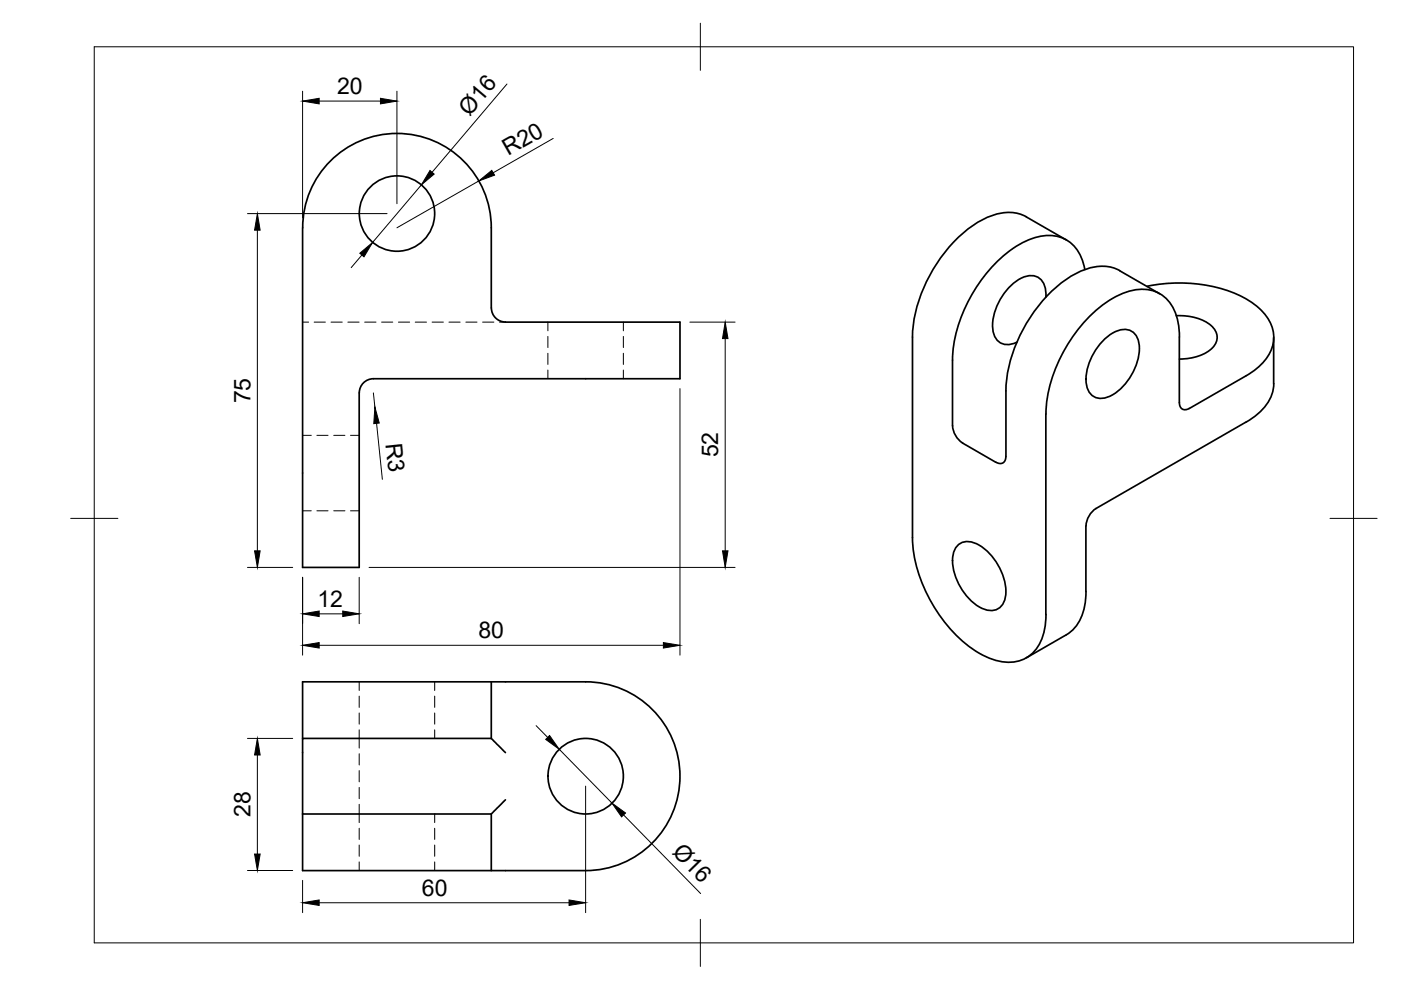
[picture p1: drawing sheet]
<svg xmlns="http://www.w3.org/2000/svg" width="297mm" height="210mm" viewBox="0 0 297 210" stroke-linecap="round" stroke-linejoin="round" font-family="sans-serif">
<defs><g id="words">
<g font-size="4.9">
<text x="71.5" y="20">20</text>
<text x="99.6" y="24.8" transform="rotate(-50 99.6 24.8)">Ø16</text>
<text x="107.8" y="33.1" transform="rotate(-30 107.8 33.1)">R20</text>
<text x="53.1" y="85.5" transform="rotate(-90 53.1 85.5)">75</text>
<text x="81.8" y="94.1" transform="rotate(84 81.8 94.1)">R3</text>
<text x="152.3" y="97" transform="rotate(-90 152.3 97)">52</text>
<text x="67.3" y="128.7">12</text>
<text x="101.5" y="135.4">80</text>
<text x="53.1" y="173.3" transform="rotate(-90 53.1 173.3)">28</text>
<text x="142.3" y="180.9" transform="rotate(46 142.3 180.9)">Ø16</text>
<text x="89.5" y="189.9">60</text>
</g>
</g></defs>
<!-- layer: Hidden -->
<g fill="none" stroke="#000" stroke-width=".21">
<path d="M64.2 68.3h1.2M66.6 68.3h2.4M70.2 68.3h2.4M73.7 68.3h2.4M77.3 68.3h2.4M80.9 68.3h2.4M84.5 68.3h2.3M88 68.3h2.4M91.6 68.3h2.4M95.2 68.3h2.4M98.8 68.3h2.3M102.3 68.3h2.4"/>
<path d="M105.9 68.3h1.3M116.2 68.3v1.8M116.2 71.3v2.4M116.2 74.9v2.4M116.2 78.5v1.8M132.2 68.3v1.8M132.2 71.3v2.4M132.2 74.9v2.4M132.2 78.5v1.8M64.2 92.3h1.8M67.2 92.3h2.4M70.8 92.3h2.3"/>
<path d="M74.3 92.3h1.9M64.2 108.3h1.8M67.2 108.3h2.4M70.8 108.3h2.3M74.3 108.3h1.9M76.2 144.6v1.8M76.2 147.6v2.4M76.2 151.2v2.3M76.2 154.7v3.9M76.2 159.8v2.4M92.2 144.6v1.8M92.2 147.6v2.4"/>
<path d="M92.2 151.2v2.3M92.2 154.7v1.9M76.2 163.4v2.4M76.2 167v2.3M76.2 170.5v3.9M76.2 175.6v2.4M76.2 179.2v2.4M92.2 172.6v1.8M92.2 175.6v2.4M92.2 179.2v2.4M76.2 182.7v1.9M92.2 182.7v1.9"/>
</g>
<!-- layer: Visible -->
<g fill="none" stroke="#000" stroke-width=".36">
<path d="M64.2 48.3v72h12v-37M64.2 48.3a20 20 0 0 1 20-20 20 20 0 0 1 20 20v17M217.6 46l8.5 4.9M217.6 46a9.2 9.2 0 0 0-8.4 .1 28.7 28.7 0 0 0-13 14.2 27.3 27.3 0 0 0-2.7 11.2v42.5M230 57.1a7.8 7.8 0 0 0-7.1-7.2 15.6 15.6 0 0 0-10.6 4.7 31.8 31.8 0 0 0-10.3 21.8M104.2 65.3a2.99 2.99 0 0 0 3 3M107.2 68.3h37v12h-65a2.99 2.99 0 0 0-3 3M202 76.4v13.8a4.7 4.7 0 0 0 2.1 3.7l7 4.1M221.7 63a3.8 3.8 0 0 0-2.6-4.5 6.8 6.8 0 0 0-5.7 3 11.6 11.6 0 0 0-2.8 8.9 3.2 3.2 0 0 0 5 2.2M234.3 71.8a5.7 5.7 0 0 1 5-1.9 3.6 3.6 0 0 1 2.3 4 12.2 12.2 0 0 1-6.6 10.2 3.2 3.2 0 0 1-4.7-2.7 12.1 12.1 0 0 1 4-9.6zM243.2 60.7a31 31 0 0 1 21.6 3 9.6 9.6 0 0 1 5.3 8 9.1 9.1 0 0 1-4.6 7.1l-1.3 .9M245.9 62.3l-8.5-4.9a9.2 9.2 0 0 0-8.4 .2 28.7 28.7 0 0 0-13 14.1 27.3 27.3 0 0 0-2.7 11.2"/>
<path d="M249.4 66.9a10 10 0 0 1 7.9 2.7 3.1 3.1 0 0 1-.7 4.6 10.7 10.7 0 0 1-6.5 1.9M250 71.5v13.9M250.1 71.5a11 11 0 0 0-3.3-8.6 8.7 8.7 0 0 0-9.4-.4 28.5 28.5 0 0 0-12.8 13.7 27.9 27.9 0 0 0-2.8 11.6M264.2 79.7l-12 6.9a1.29 1.29 0 0 1-1.5 .1 1.29 1.29 0 0 1-.6-1.3M270 71.5l.1 9.8a9.2 9.2 0 0 1-4.8 7.5l-1.1 .7M213.3 96.8a1.29 1.29 0 0 1-.7 1.3 1.29 1.29 0 0 1-1.4-.1M213.3 82.9v13.9M221.7 87.8v42.5M264.2 89.5l-31.8 18.3a4.7 4.7 0 0 0-2.1 3.7M193.5 114a31.2 31.2 0 0 0 14.1 24.5 10.9 10.9 0 0 0 9 1.4 8.7 8.7 0 0 0 5.1-8l.1-1.6M203 115.6a3.6 3.6 0 0 1 4.6 0 12.2 12.2 0 0 1 5.6 10.8 3.2 3.2 0 0 1-4.7 2.7 11.9 11.9 0 0 1-6.5-11.2l.2-.9zM230.2 111.5l.1 13.9a10.8 10.8 0 0 1-3.4 8.7l-9.3 5.4"/>
<path d="M104.2 156.6l3 3M104.2 156.6h-40v16M104.2 144.6h20M104.2 144.6h-40v12M104.2 144.6v12M124.2 144.6a20 20 0 0 1 20 20 20 20 0 0 1-20 20M64.2 172.6v12h40M64.2 172.6h40M104.2 172.6v12h20M107.2 169.6l-3 3"/>
<circle cx="84.2" cy="45.3" r="8"/>
<circle cx="124.2" cy="164.6" r="8"/>
</g>
<!-- layer: BORDER -->
<path d="M20 9.9h267v190h-267zM148.5 4.9v10M15 109.9h10M282 109.9h10M148.5 194.9v10" fill="none" stroke="#000" stroke-width=".21"/>
<!-- layer: FD_Dimensions -->
<g fill="none" stroke="#000" stroke-width=".21">
<path d="M64.2 19.3v26.9M84.2 19.3v23.9M107.5 17.8l-15.9 18.7M67.7 21.4h13M89.3 39.2l-10.3 12.2M101.5 38.4l-17.3 9.9M117.3 29.4l-12.7 7.2M52.5 45.3h29.6M54.6 48.8v68M76.7 54.1l-2.2 2.6M146.3 68.3h9.6M153.8 71.8v45"/>
<path d="M79.2 83.3l.3 3M79.8 89.8l1.3 11.8M144.2 82.4v56.5M52.5 120.3h9.6M64.2 122.4v16.5M67.7 136.8h73M67.7 130.1h5M76.2 122.4v9.8M78.3 120.3h77.6M52.5 156.6h9.6M113.7 153.9l2.4 2.5M118.6 158.8l11.2 11.5"/>
<path d="M54.6 160.1v21M124.2 166.7v26.8M132.2 172.8l16.3 16.7M52.5 184.6h9.6M64.2 186.7v6.8M67.7 191.4h52.9"/>
</g>
<g fill="#000" stroke="#000" stroke-width=".21">
<path d="M64.2 21.4l3.5-.6v1.2zM80.7 20.8l3.5 .6-3.5 .6zM91.2 36.1l.9 .8-2.8 2.3zM101.5 38.4l2.8-2.3 .6 1zM54.6 45.3l.6 3.5h-1.2zM76.3 53.7l2.7-2.3-1.8 3.1zM153.8 68.3l.5 3.5h-1.1zM79.5 86.3l.9 3.4-1.2 .1zM54 116.8h1.2l-.6 3.5zM153.2 116.8h1.1l-.5 3.5zM64.2 136.8l3.5-.6v1.2zM64.2 130.1l3.5-.5v1.1z"/>
<path d="M72.7 129.6l3.5 .5-3.5 .6zM140.7 136.2l3.5 .6-3.5 .6zM115.7 156.8l.8-.9 2.1 2.9zM54.6 156.6l.6 3.5h-1.2zM129.8 170.3l2.8 2.1-.8 .8zM54 181.1h1.2l-.6 3.5zM64.2 191.4l3.5-.6v1.2zM120.6 190.8l3.6 .6-3.6 .6z"/>
</g>
<use href="#words"/>
</svg>
